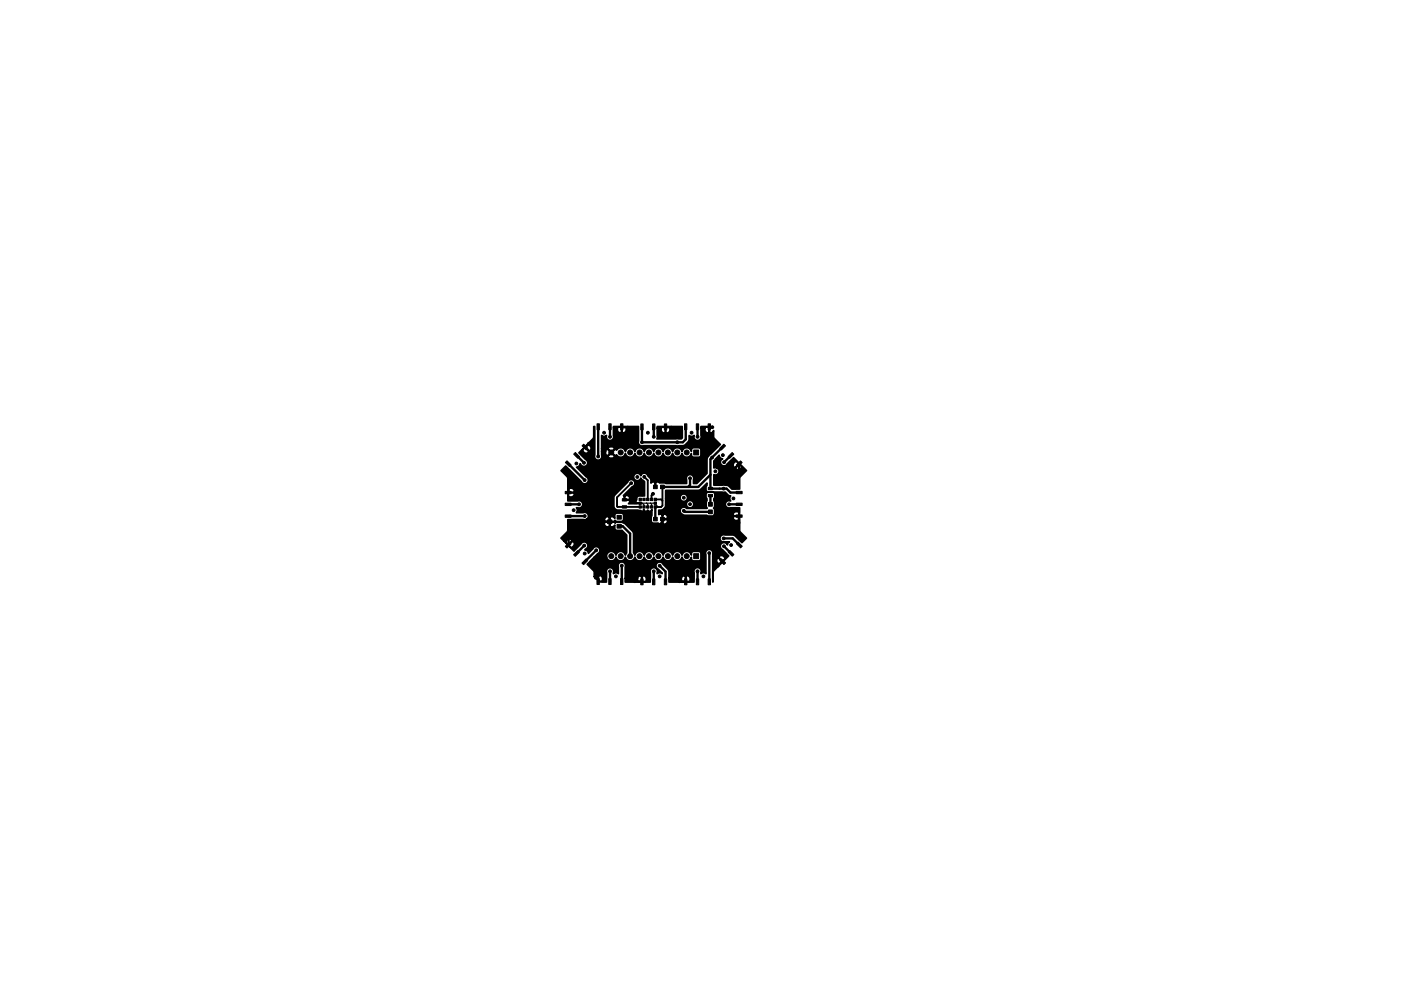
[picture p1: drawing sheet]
<svg xmlns="http://www.w3.org/2000/svg" width="297mm" height="210mm" viewBox="0 0 297 210" stroke-linecap="round" stroke-linejoin="round" font-family="sans-serif">
<g fill="#000" stroke="#000" stroke-width=".21">
<path d="M119.9 98.1l.3-.3 .9 .9-.4 .3zM121.6 96.4l.4-.4 .9 .9-.4 .3zM123.8 94.2l.8 .9-.3 .4-.9-.9zM126.6 89.9h.5v1.3h-.5zM129.1 89.9h.5v1.3h-.5zM131.6 89.9h.5v1.3h-.5zM135.9 89.9h.5v1.3h-.5zM138.4 89.9h.5v1.3h-.5zM140.9 89.9h.5v1.3h-.5zM145.1 89.9h.5v1.3h-.5zM147.1 95.5h1v1h-1zM147.6 89.9h.5v1.3h-.5z"/>
<path d="M150.1 89.9h.5v1.3h-.5zM153.5 94.2l.3 .4-.9 .9-.3-.4zM154.4 96.9l.8-.9 .4 .4-.9 .8zM156.1 98.7l.9-.9 .4 .3-.9 .9zM119.8 104.3h1.3v.5h-1.3zM119.8 106.8h1.3v.5h-1.3zM119.8 109.3h1.3v.5h-1.3zM119.8 115.9l.9-.9 .4 .4-.9 .9zM122.5 116.8l.3 .4-.8 .8-.4-.3zM123.4 119.5l.9-.9 .3 .3-.9 .9zM128.8 110.3h.9v.8h-.9zM130.8 111.2h.9v.8h-.9z"/>
<path d="M130.8 109.3h.9v.8h-.9zM131.9 107.3h.9v.5h-.9zM131.9 105.8h.9v.5h-.9zM135.5 107.3h.5v.5h-.5zM135.5 106.5h.5v.5h-.5zM135.5 105.7h.5v.5h-.5zM136.3 107.3h.5v.5h-.5zM136.3 105.7h.5v.5h-.5zM137.1 107.3h.5v.5h-.5zM137.1 105.7h.5v.5h-.5zM137.9 107.3h.5v.5h-.5zM137.9 105.7h.5v.5h-.5z"/>
<path d="M138.5 109.8h.8v.7h-.8zM138.7 107.3h.5v.5h-.5zM138.7 105.7h.5v.5h-.5zM138.7 106.5h.5v.5h-.5zM138.5 102.9h.8v.8h-.8zM139.1 107.3h.3v.3h-.3zM140.1 109.8h.8v.7h-.8zM140.1 102.9h.8v.8h-.8zM147.1 117.5h1v1h-1zM150.2 103.4h.9v.5h-.9zM150.2 104.9h.9v.5h-.9zM150.2 106.6h.8v.8h-.8z"/>
<path d="M150.2 108.2h.8v.8h-.8zM153 118.5l.8 .9-.3 .4-.9-.9zM154.4 117.1l.3-.3 .9 .9-.3 .3zM156.1 115.4l.4-.4 .9 .9-.4 .3zM156.1 109.2h1.2v.5h-1.2zM156.1 106.7h1.2v.5h-1.2zM156.1 104.2h1.2v.5h-1.2zM126.6 122.8h.5v1.2h-.5zM129.1 122.8h.5v1.2h-.5zM131.6 122.8h.5v1.2h-.5zM135.9 122.8h.4v1.3h-.4zM138.3 122.8h.6v1.3h-.6z"/>
<path d="M140.9 122.8h.4v1.3h-.4zM145.1 122.8h.5v1.3h-.5zM147.6 122.8h.5v1.3h-.5zM150.1 122.8h.5v1.3h-.5z"/>
<circle cx="122.2" cy="98.3" r=".3"/>
<circle cx="123.8" cy="98.2" r=".3"/>
<circle cx="124.8" cy="94.2" r=".3"/>
<circle cx="126.8" cy="96.8" r=".3"/>
<circle cx="128.1" cy="91.8" r=".3"/>
<circle cx="129.3" cy="92.7" r=".3"/>
<circle cx="129.6" cy="96" r=".52"/>
<circle cx="131.6" cy="96" r=".52"/>
<circle cx="133.1" cy="90.7" r=".3"/>
<circle cx="133.6" cy="96" r=".52"/>
<circle cx="135.6" cy="96" r=".52"/>
<circle cx="136.1" cy="93.8" r=".3"/>
<circle cx="137.4" cy="91.8" r=".3"/>
<circle cx="137.6" cy="96" r=".52"/>
<circle cx="138.6" cy="92.7" r=".3"/>
<circle cx="139.6" cy="96" r=".52"/>
<circle cx="141.6" cy="96" r=".52"/>
<circle cx="142.3" cy="90.7" r=".3"/>
<circle cx="143.6" cy="96" r=".52"/>
<circle cx="143.6" cy="93.8" r=".3"/>
<circle cx="145.6" cy="96" r=".52"/>
<circle cx="146.6" cy="91.8" r=".3"/>
<circle cx="147.9" cy="92.7" r=".3"/>
<circle cx="151" cy="97.1" r=".3"/>
<circle cx="151" cy="90.6" r=".3"/>
<circle cx="151.7" cy="100" r=".3"/>
<circle cx="153.3" cy="96.6" r=".3"/>
<circle cx="153.5" cy="98.1" r=".3"/>
<circle cx="120.7" cy="113.5" r=".3"/>
<circle cx="120.7" cy="103.1" r=".3"/>
<circle cx="121.6" cy="108.2" r=".3"/>
<circle cx="122.8" cy="107" r=".3"/>
<circle cx="123.9" cy="115.8" r=".3"/>
<circle cx="124" cy="101.9" r=".3"/>
<circle cx="124" cy="109.5" r=".3"/>
<circle cx="124" cy="117.4" r=".3"/>
<circle cx="126.4" cy="116.8" r=".3"/>
<circle cx="128" cy="109.8" r=".3"/>
<circle cx="129.6" cy="118" r=".53"/>
<circle cx="131.6" cy="118" r=".53"/>
<circle cx="133.6" cy="118" r=".53"/>
<circle cx="133.7" cy="106.1" r=".3"/>
<circle cx="133.8" cy="102.5" r=".3"/>
<circle cx="135.1" cy="101.2" r=".3"/>
<circle cx="135.6" cy="118" r=".53"/>
<circle cx="136.6" cy="101.2" r=".3"/>
<circle cx="137.6" cy="118" r=".53"/>
<circle cx="138.5" cy="104.8" r=".3"/>
<circle cx="139.6" cy="118" r=".53"/>
<circle cx="139.8" cy="111.4" r=".3"/>
<circle cx="141.6" cy="118" r=".53"/>
<circle cx="143.6" cy="118" r=".53"/>
<circle cx="145" cy="105.6" r=".3"/>
<circle cx="145" cy="108.4" r=".3"/>
<circle cx="145.6" cy="118" r=".53"/>
<circle cx="146.3" cy="112.5" r=".3"/>
<circle cx="146.3" cy="101.5" r=".3"/>
<circle cx="146.3" cy="107" r=".3"/>
<circle cx="150.4" cy="117.3" r=".3"/>
<circle cx="153.4" cy="103.7" r=".3"/>
<circle cx="153.4" cy="114.2" r=".3"/>
<circle cx="153.5" cy="115.9" r=".3"/>
<circle cx="154.6" cy="107" r=".3"/>
<circle cx="155" cy="115.6" r=".3"/>
<circle cx="155.5" cy="105.7" r=".3"/>
<circle cx="156.6" cy="110.9" r=".3"/>
<circle cx="156.6" cy="100.2" r=".3"/>
<circle cx="126.3" cy="122.6" r=".3"/>
<circle cx="129.3" cy="121.2" r=".3"/>
<circle cx="130.6" cy="122.3" r=".3"/>
<circle cx="131.8" cy="120" r=".3"/>
<circle cx="134.6" cy="123.3" r=".3"/>
<circle cx="138.6" cy="121.2" r=".3"/>
<circle cx="139.9" cy="120" r=".3"/>
<circle cx="139.9" cy="122.3" r=".3"/>
<circle cx="144.1" cy="123.3" r=".3"/>
<circle cx="147.9" cy="121.2" r=".3"/>
<circle cx="149.1" cy="122.3" r=".3"/>
<circle cx="152.2" cy="120" r=".3"/>
</g>
<path d="M128 110.4l.3 .3h1M135.8 106.8h3.2M136.2 106.8l.4 .4v.4M136.6 101.2l.7 .7M137.1 106.8l.2 .2v.6M137.9 106.8l.3 .2v.6M138.5 104.8l-.4 .3M139.3 107.4l-.3 .2M140.1 111.1l-.3 .3M150.6 105.1v2.1" fill="none" stroke="#000" stroke-width=".25"/>
<g fill="none" stroke="#000" stroke-width=".5">
<path d="M120.6 98.5l3.4 3.4M122.3 96.7l1.5 1.5M122.3 96.7h.1M124.1 94.9h.1M124.8 94.2l-.7 .7M126.8 90.6v6.2M126.8 96.8h.1M129.3 90.6v2.1M131.8 90.6l1.3 .1M136.1 90.6v3.2h8.7l.6-.6v-2.6M138.6 90.6v2.1M141.1 90.6l1.2 .1"/>
<path d="M147.9 90.6v2.1M150.4 90.6h.6M153.1 94.9l-2.5 2.5v6.2M153.1 94.9h.1M154.9 96.7l-1.4 1.4M156.7 98.5l-.1 1.7M120.5 109.5h3.5M120.5 107h2.3M120.6 103.1l-.1 1.4M120.6 113.5v2M122.3 117.3h.1M123.9 115.8l-1.6 1.5"/>
<path d="M124 109.5h.1M124.1 119.1h.1M126.4 116.8l-2.3 2.3M128 109.8v.6l.3 .3h1v-1.8l.2-.3h3.1l2.7 2.8h4.5l.7-.7v-.6h3.5l2.3 2.4M131.3 111.6h.7l1.6 1.6v4.8M138.9 107.6v2.5M138.9 110.1h.1M138.9 107.6h.1M145 108.4l.2 .2h5.4M146.3 101.5v1.4l-.4 .4M150.4 117.3v.1M150.4 117.4v6"/>
<path d="M150.6 100.7l-2.6 2.6h-7.5M150.6 105.1v1.9M151 103.7h3l.9 .8h1.8M153.1 119.1l-.9 .9M153.4 114.2h1.9l1.4 1.3M153.5 115.9l1.4 1.4M154.6 107h2.1M156.7 109.5l-.1 1.4M156.7 115.5h.1M126.3 122.6l.5 .5v.3M129.3 121.2v2.2M131.8 120v3.4"/>
<path d="M134.6 123.3l1.5 .1M138.6 121.2v2.2M139.9 120l1.2 1.3v2.1M144.1 123.3l1.3 .1M147.9 121.2h.1M147.9 121.2v2.2"/>
</g>
<path d="M130.8 105.5v1.9l.1 .1M133.7 106v.1M138.9 107.6h.1" fill="none" stroke="#000" stroke-width=".3"/>
<path d="M132.4 106h1.3l.7 .8h1.3M133.8 102.5l-3 3v1.9l.1 .1h4.8M135.7 107.5v.1M136.6 101.2l.7 .7v4.1M138.5 104.8l-.4 .3v.9M138.9 106h1.3l.3 .2M140.5 103.3v4l-.3 .3h-1.3" fill="none" stroke="#000" stroke-width=".4"/>
<path d="M125.9 90.5h.2v6a.78 .78 0 0 0 .6 1.1 .78 .78 0 0 0 .9-.8h1.3v.2a.86 .86 0 0 0 1.4-.2l-.7-.7-.7 .7h-1.3v-1h.8l.2 .9h.2l.7-.7h.2l.7 .7 .4-.1a1.02 1.02 0 0 0 1 .4 1.02 1.02 0 0 0 .8-.8 1.02 1.02 0 0 0 1 .8 1.02 1.02 0 0 0 1-.8 1.02 1.02 0 0 0 1 .8 1.02 1.02 0 0 0 1-.8 1.02 1.02 0 0 0 1 .8 1.02 1.02 0 0 0 1-.8 1.02 1.02 0 0 0 1 .8 1.02 1.02 0 0 0 1-.8 1.02 1.02 0 0 0 1 .8 1.02 1.02 0 0 0 1-.8 1.02 1.02 0 0 0 1 .8 1.02 1.02 0 0 0 1-.8 1.02 1.02 0 0 0 1 .8 1.02 1.02 0 0 0 1-.8v.5l.3 .3h1.4l.3-.3v-1.2l-.1-.4-.4-.1h-1.2l-.3 .3v.5l-.2-.4a1.02 1.02 0 0 0-1-.4 1.02 1.02 0 0 0-.8 .8 1.02 1.02 0 0 0-1-.8 1.02 1.02 0 0 0-1 .8 1.02 1.02 0 0 0-1-.8 1.02 1.02 0 0 0-1 .8 1.02 1.02 0 0 0-1-.8 1.02 1.02 0 0 0-1 .8 1.02 1.02 0 0 0-1-.8 1.02 1.02 0 0 0-1 .8 1.02 1.02 0 0 0-1-.8 1.02 1.02 0 0 0-1 .8 1.02 1.02 0 0 0-1-.8 1.02 1.02 0 0 0-1 .8 1.01 1.01 0 0 0-.8-.8 1.01 1.01 0 0 0-1.1 .5l-.1-.2h-.2l-.7 .7h-.2l-.7-.7h-.2l-.2 .5h-.8v-.6h1.3l.7 .7 .7-.7v-.2l-.5-.2-.9 .2v.2h-1.3v-2.8v.1a.75 .75 0 0 0 1-.1 .78 .78 0 0 0 .7 1.1 .78 .78 0 0 0 .8-1.1v-1.6h.8l.1 .8 .6 .2 .2-.1v-1.1h.1v1.1l.2 .1a.67 .67 0 0 0 .7-.5v-.5l-.2-.2-2.5 .2v-.3h5.3v3.1a.77 .77 0 0 0 .2 .8 .77 .77 0 0 0 .8 .2h7.5a1.83 1.83 0 0 0 2.2-2.2 .74 .74 0 0 0 1.1 0 .78 .78 0 0 0 .7 1.1 .78 .78 0 0 0 .7-1.1v-1.6h.8l.2 .8 .5 .3 .2-.2v-1.1l-1.7 .2v-.3h1.9v1.2l.3 .2 .5-.6v1.5l1.4 1.5-2.7 2.8-.1 3.3-2.2 2.2h-.7l.1-1a.79 .79 0 0 0-.9-.9 .79 .79 0 0 0-.6 1v.9h-4.4l-.3-.2-1 .1-.7-.3-.2 .2v1h-.1v-1a.54 .54 0 0 0-.9 .1 1.34 1.34 0 0 0-.6-1.5 .78 .78 0 0 0-.8-.6 .78 .78 0 0 0-.7 .5 .78 .78 0 0 0-1.3-.3 .78 .78 0 0 0 .1 1.2 .78 .78 0 0 0 1.2-.4l.8 .8v3l-1.4 .1-.3 .2-.2 .9 .2 .3 .8 .1-2.6 .1 .3-.6-.1-.2h-1.1v-.8h.2v.7h.9l.1-.2a.71 .71 0 0 0-.4-.7 .71 .71 0 0 0-.8 .2l-.1-.2 1.8-1.8a.79 .79 0 0 0 .4-1.3 .79 .79 0 0 0-1.3 .3l-2.9 3v2.4l.3 .3 .4 .2h4.4l1 .3 .2-.4v.1a.45 .45 0 0 0 .4 .3 .45 .45 0 0 0 .4-.3 .46 .46 0 0 0 .5 .3 .46 .46 0 0 0 .4-.4l-.1 2.6 .4 .3h1a.53 .53 0 0 0 .9 0v-.8h.1v.8l.2 .2a.62 .62 0 0 0 .7-.2 .62 .62 0 0 0 0-.8h-1v-.9h.1v.8h.9l.1-.4h13.9a.66 .66 0 0 0 .6 .7h.5l.1-.1v-.7h-1l-.2 .1h-13.9a.69 .69 0 0 0-.4-.6 .69 .69 0 0 0-.7 .2l-.2-.2-.5 .1v-.7h4.5l.3 .5 .7 .3h4.7l.3 .2h.8l.5-.4h3.9l.2 .3h1v-.7l-.1-.1-.8 .1-.3 .4h-3.9v-.9l-.2-.4 .2-.4-.1-1.6 .1-.2 .1-.7-.2-.3-.3-.2h-1.1l-.3 .3v.7l.2 .4-.2 .8 .2 1.3h-4.3a.78 .78 0 0 0-1-.2 .78 .78 0 0 0-.4 .8h-4.5v-.3a1.19 1.19 0 0 0 1.4-1.1h4.4l.1 .3a.79 .79 0 0 0 1.4 0 .79 .79 0 0 0-.5-1.2 .79 .79 0 0 0-1 .9h-4.4v-1.3h3.1a.79 .79 0 0 0 1.2 .5 .79 .79 0 0 0 0-1.4 .79 .79 0 0 0-1.2 .5v.4h-3.1v-1.7l6.9-.1 .6-.2 1.3-1.3-.2 1.4 .3 .4 3.7 .1 .7 .6 .5 .2a.74 .74 0 0 0 0 1.1 .79 .79 0 0 0-1.1 .6 .79 .79 0 0 0 1 .8h2l.1 5 1.4 1.5-1 .9-1.7-1.5-1.9-.1a.78 .78 0 0 0-1.1 .7 .78 .78 0 0 0 1.1 .8h1l-.5 .6a.78 .78 0 0 0-1.3-.3 .78 .78 0 0 0 .3 1.3l1.3 1.3-3.3 3.4-.1 2.2v-4.7h.8l.1 .5 .4 .3h.2l.5-.4-.7-.8h-.3l-.2 .4h-.8v-.7h1.4v.2l.7 .8 .5-.5-.2-.4a.68 .68 0 0 0-1-.1h-1.4v-.5a.78 .78 0 0 0-.8-1 .78 .78 0 0 0-.6 1.1v4l-.1-.1a.75 .75 0 0 0-1 .1 .82 .82 0 0 0-.5-1.2 .82 .82 0 0 0-1 .9l.1 2.1h-5.4v-.8h2.7v.5l.1 .2h.7v-1.1h.2v1.1h.7l.1-.2v-.5a.59 .59 0 0 0-.4-.5 .59 .59 0 0 0-.6 .1l-.2-.2-.3 .1-.3 .5h-2.7v-1.7l-1.2-1.3a.78 .78 0 0 0-1.3-.2 .78 .78 0 0 0 .2 1.2l.9 1a.74 .74 0 0 0-1.1 0 .82 .82 0 0 0-.5-1.3 .82 .82 0 0 0-.9 1.1v2h-5.3v-.8h2.6v.5l.1 .2h.7v-1.1h.2v1.1h.7l.1-.2-.1-.8-.4-.3-.3 .2-.3-.2a.66 .66 0 0 0-.7 .6h-2.6v-2.4a.78 .78 0 0 0-.8-1.1 .78 .78 0 0 0-.7 1.1v1.4l-.1-.1a.75 .75 0 0 0-.9 .1 .81 .81 0 0 0-.6-1.3 .81 .81 0 0 0-.9 1.1v2h-1.9v-1.2h.2v1h.7l.2-.2v-.5a.6 .6 0 0 0-.4-.5 .6 .6 0 0 0-.7 .2l-.3-.2-.4 .3-.1-1.2-1.4-1.5 1.5-1.5h2.6a1.02 1.02 0 0 0 1 .8 1.02 1.02 0 0 0 1-.8 1.02 1.02 0 0 0 1 .8 1.02 1.02 0 0 0 1-.8 1.02 1.02 0 0 0 1 .8 1.02 1.02 0 0 0 1-.8 1.02 1.02 0 0 0 1 .8 1.02 1.02 0 0 0 1-.8 1.02 1.02 0 0 0 1 .8 1.02 1.02 0 0 0 1-.8 1.02 1.02 0 0 0 1 .8 1.02 1.02 0 0 0 1-.8 1.02 1.02 0 0 0 1 .8 1.02 1.02 0 0 0 1-.8 1.02 1.02 0 0 0 1 .8 1.02 1.02 0 0 0 1-.8 1.02 1.02 0 0 0 1 .8 1.02 1.02 0 0 0 1-.8v.5l.3 .3h1.4l.3-.3v-1.2l-.1-.4-.4-.1h-1.2l-.3 .3v.5l-.2-.4a1.02 1.02 0 0 0-1-.4 1.02 1.02 0 0 0-.8 .8 1.02 1.02 0 0 0-1-.8 1.02 1.02 0 0 0-1 .8 1.02 1.02 0 0 0-1-.8 1.02 1.02 0 0 0-1 .8 1.02 1.02 0 0 0-1-.8 1.02 1.02 0 0 0-1 .8 1.02 1.02 0 0 0-1-.8 1.02 1.02 0 0 0-1 .8 1.02 1.02 0 0 0-1-.8 1.02 1.02 0 0 0-1 .8l-.3-.5v-4.1l-.2-.5-1.6-1.6-.8-.3h-1.1l-.2 .2-.2-.2h-.8v.8l.1 .2a.69 .69 0 0 0 .8-.4l.2 1 .3 .1h1.1l1 1v3.8l-.3 .5-.2-.4a1.02 1.02 0 0 0-1-.4 1.02 1.02 0 0 0-.8 .8 1.02 1.02 0 0 0-1.2-.8 1.02 1.02 0 0 0-.8 1.2h-2.6l.7-.7a.78 .78 0 0 0 .3-1.3 .78 .78 0 0 0-1.3 .2l-1 1v-.1a.75 .75 0 0 0-.7-.6 .87 .87 0 0 0 .7-.9 .87 .87 0 0 0-.7-.8 .75 .75 0 0 0-.8 .4l-1.5 1.5-1.3-1.2 .7 .4h.2l.4-.3a.52 .52 0 0 0 .1-.6 .52 .52 0 0 0-.5-.3l-.9 .8-.8-.9h.4v.3l.5 .4 .7-.7v-.2a.77 .77 0 0 0-1.2 .2h-.4l-.7-.6 1.4-1.5 .1-1.8h7.7v.3a.64 .64 0 0 0 1.1 .4v-.8h-.9l-.2 .1h-7.7v-.7h7.7l.2 .4h.9v-.8h.2v.8h.8l.2-.2 .4 .2h.9l.5-.3v-1.1l-.5-.3h-1.1l-.2 .3-.1 .8a.73 .73 0 0 0-1.1-.2 .63 .63 0 0 0-.6-.2 .63 .63 0 0 0-.5 .6l-3.7-.1a.78 .78 0 0 0 .3-1 .78 .78 0 0 0-1-.3h-1.5l.1-.1a.75 .75 0 0 0-.1-1l.4 .1a.79 .79 0 0 0 1-.9 .79 .79 0 0 0-1.1-.6h-2.1v-1.7h.1v.7l.2 .1h.5a.52 .52 0 0 0 .5-.3 .52 .52 0 0 0-.1-.5h-1.2v-.9h.1v.7h1.1l.2-.3-.3-.4a.92 .92 0 0 0-1.1 0l-.1-2.4-1.3-1.5 .9-.9 3.4 3.4a.79 .79 0 0 0 1.3 .1 .79 .79 0 0 0-.3-1.2l-2.1-2.1h.2a.75 .75 0 0 0 .6-.7 .81 .81 0 0 0 1.3 .4 .81 .81 0 0 0-.2-1.3l-1.4-1.4 .7-.7h.1v.3l.4 .3a.52 .52 0 0 0 .5 .1 .52 .52 0 0 0 .4-.4l-.8-.7-.6 .4 .7-.5 .8 .7 .3-.1a.75 .75 0 0 0-.6-1.1l-.6 .5 1.8-2zM139.3 90.5h5.3l.1 2.4-.2 .2h-5.2l.1-.3-.1-2h.9v.5a.52 .52 0 0 0 .3 .5 .52 .52 0 0 0 .5-.1v-1.1h.2v1.1l.2 .2a.66 .66 0 0 0 .6-.6v-.5l-.1-.2-2.6 .2zM151.7 97.4l.8-.8a.74 .74 0 0 0 .7 .7 .79 .79 0 0 0-.3 1.3 .79 .79 0 0 0 1.3-.1h1.2l.1 .5 .4 .1 .7-.7-.5-.5h-.2l-.5 .6h-1.2l1.3-1.4 2.8 2.7-1.4 1.5-.1 2.5h-1.6l-.6-.6-.6-.3h-2.6v-2.2a.78 .78 0 0 0 1-.4 .78 .78 0 0 0-.5-1h4.1v.2a.72 .72 0 0 0 .8 .2 .72 .72 0 0 0 .4-.7l-.5-.5-.7 .8h-4.6v-1.5zM137.2 107.5h.2v.1h-.2zM138.8 106.7h.2v.1z" fill="#000" stroke="#000" stroke-width=".35"/>
</svg>
